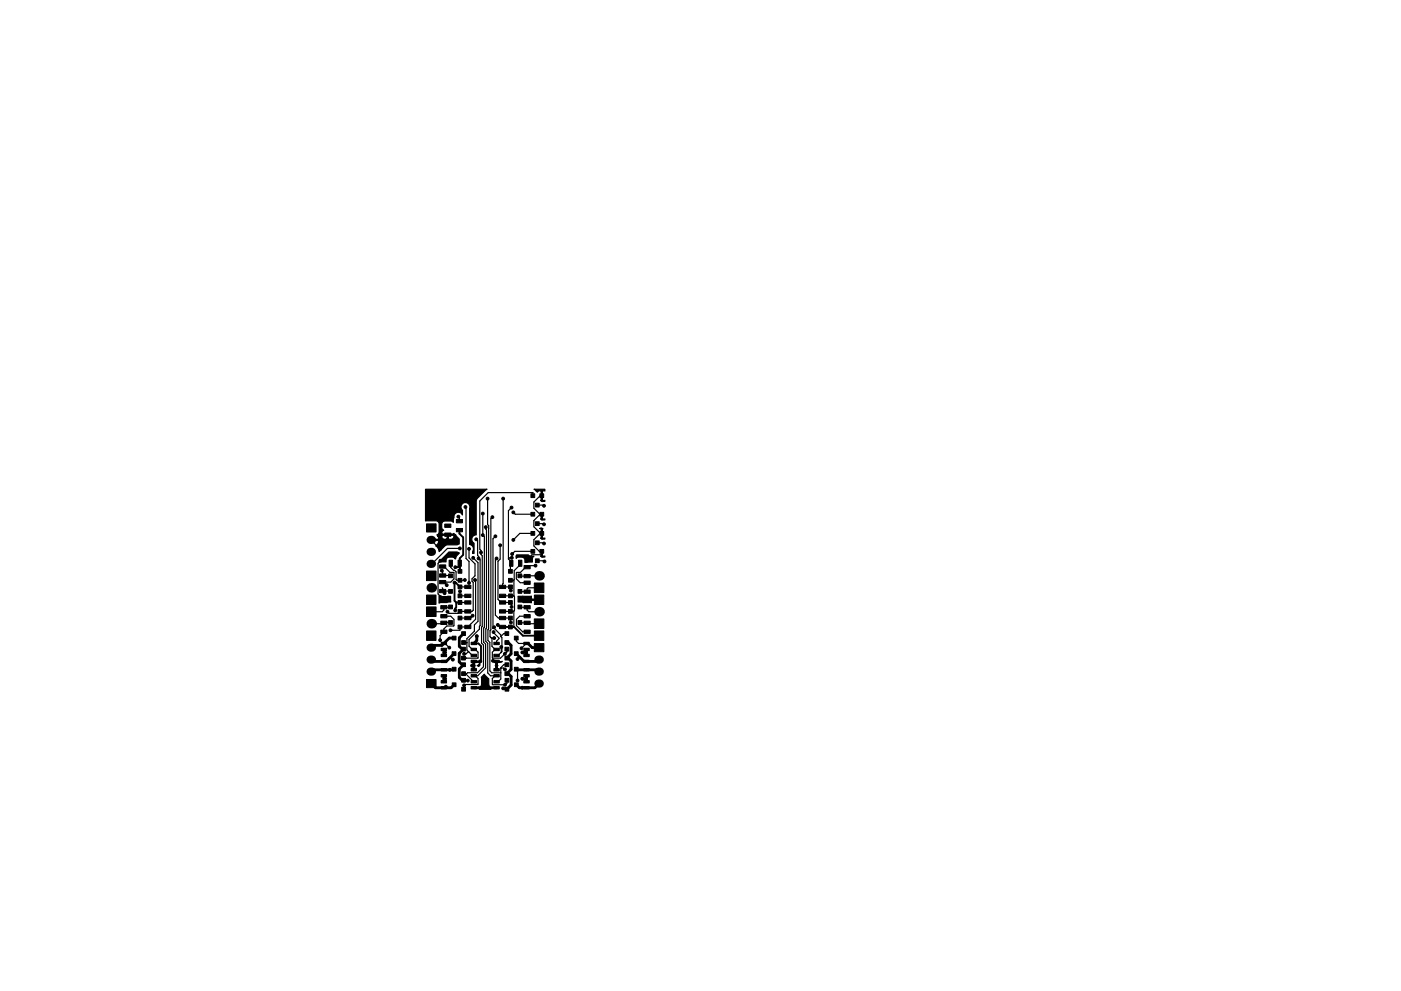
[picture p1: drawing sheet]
<svg xmlns="http://www.w3.org/2000/svg" width="297mm" height="210mm" viewBox="0 0 297 210" stroke-linecap="round" stroke-linejoin="round" font-family="sans-serif">
<g fill="#000" stroke="#000" stroke-width=".21">
<path d="M90.4 111.1h2.1v1.8h-2.1zM93.2 119.9h1.3v.7h-1.3zM94.3 113.1h1.3v.7h-1.3zM94.3 111.2h1.3v.7h-1.3zM95.2 118.9h.7v1.3h-.7zM97.1 118.9h.7v1.3h-.7zM96.8 112.1h1.3v.7h-1.3zM96.8 110.2h1.3v.7h-1.3zM108 118.9h.7v1.3h-.7zM109.9 118.9h.7v1.3h-.7zM111.1 120h1.3v.7h-1.3zM112.6 108.7h.8v.8h-.8z"/>
<path d="M112.6 104.8h.8v.8h-.8zM112.6 112.8h.8v.8h-.8zM112.6 116.6h.8v.8h-.8zM113.5 110.7h.8v.8h-.8zM113.5 106.8h.8v.8h-.8zM113.5 114.8h.8v.8h-.8zM113.5 118.6h.8v.8h-.8zM114.5 108.7h.8v.8h-.8zM114.5 104.8h.8v.8h-.8zM114.5 112.8h.8v.8h-.8zM114.5 116.6h.8v.8h-.8zM90.4 121.2h2.1v2h-2.1z"/>
<path d="M90.4 128.8h2.1v2h-2.1zM90.4 133.9h2v2h-2zM90.4 126.2h2v2h-2zM93.2 121.8h1.3v.7h-1.3zM93.2 123.2h1.3v.7h-1.3zM93.2 125.1h1.3v.7h-1.3zM93.5 136.3h1.2v.5h-1.2zM93.5 137.5h1.2v.5h-1.2zM93.5 138.8h1.2v.5h-1.2zM93.5 130.4h1.3v.7h-1.3zM93.5 128.5h1.3v.7h-1.3zM93.5 133.7h1.3v.7h-1.3z"/>
<path d="M93.5 131.8h1.3v.7h-1.3zM95.1 128.4h.8v.8h-.8zM95.1 131.7h.8v.8h-.8zM95.1 121.8h.8v.8h-.8zM95.1 125.1h.8v.8h-.8zM95.9 138.3h.8v.8h-.8zM95.9 135h.8v.8h-.8zM97.1 127.4h.8v.8h-.8zM97.1 129.3h.8v.8h-.8zM97.1 130.7h.8v.8h-.8zM97.1 132.6h.8v.8h-.8zM97.1 120.8h.8v.8h-.8z"/>
<path d="M97.1 122.7h.8v.8h-.8zM97.1 124.1h.8v.8h-.8zM97.1 126h.8v.8h-.8zM97.9 137.3h.8v.8h-.8zM97.9 139.2h.8v.8h-.8zM97.9 134h.8v.8h-.8zM97.9 135.9h.8v.8h-.8zM98.5 127.5h1.3v.7h-1.3zM98.5 129.4h1.3v.7h-1.3zM98.5 130.8h1.3v.7h-1.3zM98.5 132.7h1.3v.7h-1.3zM98.5 124.2h1.3v.7h-1.3z"/>
<path d="M98.5 126.1h1.3v.7h-1.3zM99.9 138.8h1.1v.5h-1.1zM99.9 137.5h1.1v.5h-1.1zM99.9 136.3h1.1v.5h-1.1zM104.7 136.3h1.2v.5h-1.2zM104.7 137.5h1.2v.5h-1.2zM104.7 138.8h1.2v.5h-1.2zM105.9 126.1h1.3v.7h-1.3zM105.9 124.2h1.3v.7h-1.3zM105.9 132.7h1.3v.7h-1.3zM105.9 130.8h1.3v.7h-1.3zM105.9 129.4h1.3v.7h-1.3z"/>
<path d="M105.9 127.5h1.3v.7h-1.3zM107.1 135.9h.8v.8h-.8zM107.1 134h.8v.8h-.8zM107.1 137.3h.8v.8h-.8zM107.8 122.7h.8v.8h-.8zM107.8 120.8h.8v.8h-.8zM107.8 132.6h.8v.8h-.8zM107.8 130.7h.8v.8h-.8zM107.8 129.3h.8v.8h-.8zM107.8 127.4h.8v.8h-.8zM107.8 126h.8v.8h-.8zM107.8 124.1h.8v.8h-.8z"/>
<path d="M109.1 135h.8v.8h-.8zM109.1 138.3h.8v.8h-.8zM109.8 121.8h.8v.8h-.8zM109.8 131.7h.8v.8h-.8zM109.8 128.4h.8v.8h-.8zM109.8 125.1h.8v.8h-.8zM111.1 138.8h1.1v.5h-1.1zM111.1 137.5h1.1v.5h-1.1zM111.1 136.3h1.1v.5h-1.1zM111.1 123.3h1.3v.7h-1.3zM111.1 125.2h1.3v.7h-1.3zM111.1 121.9h1.3v.7h-1.3z"/>
<path d="M111.1 133.7h1.3v.7h-1.3zM111.1 131.8h1.3v.7h-1.3zM111.1 130.4h1.3v.7h-1.3zM111.1 128.5h1.3v.7h-1.3zM113.3 136.5h2v1.8h-2zM113.3 126.2h2v2h-2zM113.3 133.9h2v2h-2zM113.3 123.7h2v2h-2zM113.3 131.3h2v2h-2zM90.4 144.2h2.1v1.7h-2.1zM93.5 140.1h1.2v.5h-1.2zM93.5 141.9h1.2v.5h-1.2z"/>
<path d="M93.5 143.1h1.2v.5h-1.2zM93.5 144.4h1.2v.5h-1.2zM93.5 145.7h1.2v.5h-1.2zM95.9 144.9h.8v.8h-.8zM95.9 141.6h.8v.8h-.8zM97.9 143.9h.8v.8h-.8zM97.9 145.8h.8v.8h-.8zM97.9 140.6h.8v.8h-.8zM97.9 142.5h.8v.8h-.8zM99.9 140.1h1.1v.5h-1.1zM99.9 145.7h1.1v.5h-1.1zM99.9 144.4h1.1v.5h-1.1z"/>
<path d="M99.9 143.1h1.1v.5h-1.1zM99.9 141.9h1.1v.5h-1.1zM104.7 141.9h1.2v.5h-1.2zM104.7 143.1h1.2v.5h-1.2zM104.7 144.4h1.2v.5h-1.2zM104.7 145.7h1.2v.5h-1.2zM104.7 140.1h1.2v.5h-1.2zM107.1 142.5h.8v.8h-.8zM107.1 140.6h.8v.8h-.8zM107.1 139.2h.8v.8h-.8zM107.1 145.8h.8v.8h-.8zM107.1 143.9h.8v.8h-.8z"/>
<path d="M109.1 141.6h.8v.8h-.8zM109.1 144.9h.8v.8h-.8zM111.1 145.7h1.1v.5h-1.1zM111.1 144.4h1.1v.5h-1.1zM111.1 143.1h1.1v.5h-1.1zM111.1 141.9h1.1v.5h-1.1zM111.1 140.1h1.1v.5h-1.1z"/>
<circle cx="93.3" cy="116.5" r=".3"/>
<circle cx="93.4" cy="119" r=".3"/>
<circle cx="97.2" cy="109.6" r=".3"/>
<circle cx="97.5" cy="116.4" r=".3"/>
<circle cx="98.7" cy="107.6" r=".3"/>
<circle cx="99.4" cy="116.5" r=".3"/>
<circle cx="100.3" cy="118.4" r=".3"/>
<circle cx="101" cy="114.4" r=".3"/>
<circle cx="101.5" cy="118.5" r=".3"/>
<circle cx="102" cy="117.2" r=".3"/>
<circle cx="102.4" cy="113.5" r=".3"/>
<circle cx="102.4" cy="109" r=".3"/>
<circle cx="103" cy="111.8" r=".3"/>
<circle cx="103.4" cy="105.8" r=".3"/>
<circle cx="104.4" cy="109.7" r=".3"/>
<circle cx="105" cy="113.8" r=".3"/>
<circle cx="105.3" cy="118.5" r=".3"/>
<circle cx="106" cy="115.7" r=".3"/>
<circle cx="106.7" cy="105.8" r=".3"/>
<circle cx="108.5" cy="107.7" r=".3"/>
<circle cx="108.5" cy="118.3" r=".3"/>
<circle cx="108.6" cy="117.5" r=".3"/>
<circle cx="108.8" cy="108.7" r=".3"/>
<circle cx="108.8" cy="114.5" r=".3"/>
<circle cx="111.9" cy="118.6" r=".3"/>
<circle cx="115.3" cy="107.3" r=".3"/>
<circle cx="115.3" cy="111.2" r=".3"/>
<circle cx="115.3" cy="115.3" r=".3"/>
<circle cx="115.4" cy="119.1" r=".3"/>
<circle cx="93.3" cy="135.8" r=".3"/>
<circle cx="93.7" cy="121.1" r=".3"/>
<circle cx="94.3" cy="125.9" r=".3"/>
<circle cx="94.4" cy="138.4" r=".3"/>
<circle cx="94.7" cy="124.1" r=".3"/>
<circle cx="94.9" cy="129.8" r=".3"/>
<circle cx="94.9" cy="126.9" r=".3"/>
<circle cx="95.3" cy="137.4" r=".3"/>
<circle cx="95.5" cy="133.7" r=".3"/>
<circle cx="96" cy="139.9" r=".3"/>
<circle cx="96.4" cy="123.6" r=".3"/>
<circle cx="96.5" cy="129.5" r=".3"/>
<circle cx="96.5" cy="120.3" r=".3"/>
<circle cx="97.5" cy="125.5" r=".3"/>
<circle cx="98.3" cy="139.6" r=".3"/>
<circle cx="98.4" cy="138.7" r=".3"/>
<circle cx="98.6" cy="123.1" r=".3"/>
<circle cx="99.4" cy="123.7" r=".3"/>
<circle cx="100.2" cy="130.6" r=".3"/>
<circle cx="100.7" cy="123.1" r=".3"/>
<circle cx="101.1" cy="135" r=".3"/>
<circle cx="104.6" cy="134.1" r=".3"/>
<circle cx="104.8" cy="133.1" r=".3"/>
<circle cx="104.8" cy="135.4" r=".3"/>
<circle cx="105.5" cy="132.6" r=".3"/>
<circle cx="106.3" cy="137.3" r=".3"/>
<circle cx="107" cy="138.7" r=".3"/>
<circle cx="108.3" cy="125.3" r=".3"/>
<circle cx="108.3" cy="132.1" r=".3"/>
<circle cx="108.5" cy="128.8" r=".3"/>
<circle cx="109.7" cy="139.8" r=".3"/>
<circle cx="110.6" cy="137.5" r=".3"/>
<circle cx="110.7" cy="138.4" r=".3"/>
<circle cx="113.5" cy="120" r=".3"/>
<circle cx="94.4" cy="144" r=".3"/>
<circle cx="94.5" cy="145.7" r=".3"/>
<circle cx="95.4" cy="142.1" r=".3"/>
<circle cx="98.3" cy="142.9" r=".3"/>
<circle cx="98.4" cy="145.4" r=".3"/>
<circle cx="99.2" cy="144.4" r=".3"/>
<circle cx="100.1" cy="141.2" r=".3"/>
<circle cx="101.8" cy="140.3" r=".3"/>
<circle cx="102.5" cy="144.9" r=".3"/>
<circle cx="104.5" cy="140.2" r=".3"/>
<circle cx="106.7" cy="146" r=".3"/>
<circle cx="107.1" cy="142" r=".3"/>
<circle cx="107.1" cy="145.3" r=".3"/>
<circle cx="109.7" cy="144.4" r=".3"/>
<circle cx="110.7" cy="145.9" r=".3"/>
<circle cx="110.7" cy="144" r=".3"/>
</g>
<path d="M91.3 114.5h.3M91.3 117.1h.3M91.3 119.6h.3M91.3 139.9h.3M91.3 137.4h.3M114.1 139.9h.4M91.3 142.5h.3M114.1 142.5h.4M114.1 145h.4" fill="none" stroke="#000" stroke-width="1.7"/>
<g fill="#000">
<circle cx="91.4" cy="124.7" r="1.02"/>
<circle cx="91.4" cy="132.3" r="1.02"/>
<circle cx="114.3" cy="122.2" r="1.02"/>
<circle cx="114.3" cy="129.8" r="1.02"/>
</g>
<g fill="none" stroke="#000" stroke-width=".25">
<path d="M93.4 119l-.5 .5v6.5l.5 .6h1.2l.3 .3M94.9 113.4v.6l-.5 .5h-3l1.9 2M95.6 119.5v.9l1.1 .9v1.6l.2 .2h1.7M97.2 109.6l.2 .2v.8M97.5 119.5v1.7M97.5 116.4h-2.6l-3.5 3.2M98.7 107.6l.1 .1v10.8l.6 .6v4.6M99.4 116.5v1.9l1.3 1.2v2.6l-.6 .6v.5l.2 .3v5.9l-.2 .2h-2.6l-.4 .4h-1.9l-.3-.3M100.3 118.4l1 1v12.4l-.7 .8v1.3l-1.6 1.6v2.4l1.1 1.2h.4M101 114.4l.3 .3v3.2l.2 .2v.4l.3 .3v13.9l-.2 .2v.6l-2.2 2.2v1.4l.7 .7h.7l.6 .6v1.2h-3.1M102.4 109v4.5l.3 .4v19.2l-.2 .1v3.1l.5 .4v5l-1.7 1.7h-.8M103 111.8v.5l.1 .1v20.9l-.1 .1v2.7l.4 .4v6.3l.6 .6h1.3"/>
<path d="M103.4 105.8v5.5l.2 .2v22l-.2 .1v2.3l.5 .4v6l.4 .4h1.9M104.4 109.7l-.3 .3v23.6l-.2 .2v1.3l.4 .4v1.6l.7 .7M105 113.8l-.5 .5v19M105.3 118.5l-.3 .2v11.8l.7 .6h2.5v1M106 115.7v2.9l-.4 .5v8l.7 .7h1.9l.3 .3v.7M106.7 105.8v18l-.1 .7h1.6l.1 .8M107.8 118.6l.6 .6-.2 .5v1.5M107.8 118.6h.1M108.5 107.7l-.7 .7v10.2M108.5 118.3h-.4l-.3 .3M108.8 108.7l.4 .4h3.8M110.3 119.5v.3l-1.3 1.3v1.9l-.1 .1"/>
<path d="M113 104.5h-9.5l-1.8 1.8v10.2l.3 .3v.8l.2 .3v15l-.1 .2v3.3l.4 .5v4.6l-1.3 1.2h-2.1l-.2 .2h-.6M113 104.5h.1M113 113.2h-2.8l-1.4 1.3M113 117h-3.9l-.5 .5M113 104.5v.7M113.9 111.1h1.3l.1 .1M113.9 107.2h1.3l.1 .1M113.9 115.2h1.3l.1 .1M113.9 119h1.4l.1 .1M114.5 109.1l-1.3 1.3v1.4l1.4 1.4M114.9 113.2h-.4l-1.3 1.3v1.3l1.1 1.2h.6v.6l-2.1 .1-.9 .9M114.9 105.2h-.4l-1.3 1.3v1.3l1.3 1.3h.4"/>
<path d="M93.7 121.1l.2 .2v.8M93.8 124.7l.1 .7M93.9 120.2h.3l1.2 1.2 .8 .1v1.3l-.6 .7h-1.7M93.9 122.1l1.6 .1M93.9 122.1l-.1 .1M93.9 125.4l.4 .4M93.9 125.4l1.6 .1M94.1 123.5l.6 .6M94.1 130.7h1.5l.6 .7v1.3l-1.5 .1-.6 .6v.6l-.8 .8v1M94.1 138.4h.3M94.1 136.5h.3l.8 .9M94.3 125.8v.1"/>
<path d="M95.2 139.7l.5-.1 .3 .3M95.5 128.8h-1.4v.6l-.3 .4h-2.4M95.5 132.1h-1.3l-.3 .2h-2.5M97.5 124.5h1.7M97.5 127.8h1.7M97.5 125.5v.9h1.7M97.5 131.1h1.7M97.5 125.5h.1M98.3 136.3h.7M98.9 139.6h.1M98.9 136.3l.1 .1M99.4 138.3l-.6 .4h-.4"/>
<path d="M100.7 123.1l.1 .1v8.2l-1.6 1.6h-1.7v.7h-2M104.2 135.4h.6M104.5 133.3h.3l1.4 1.4v.4M104.6 134.1l1.2 1.3-.5 .6v.5M104.8 133.1h.1M104.8 133.1l-.3 .2M105 137.8h.3M106.2 135.1l.2 .2v2.9l-.8 .9h-.3M106.3 137.3v1.1M106.6 126.4h2.3M107.5 134.4h-.7l-.6 .7M107.5 137.7v.6l-1.4 1.3h-1.6l-.1-1.2 .6-.6"/>
<path d="M108.2 123.1h.7M108.9 123.1v3.3M108.9 126.4l.2 .2v2.9l-.2 .2h-2.3M108.9 129.6v3.3l-.7 .1M109.5 135.4v.6l.4 .5h1.7M110.2 128.8h1.6v.6l.3 .4h2.2M110.2 122.2h4.1M110.2 139.4l-.5 .4M110.2 132.1h1.6l.1 .2h2.4M111.6 136.5l-1 1M111.8 130.7h-1.6l-.7 .7v1.3l1.3 1.3h1M113.5 120h-1.4l-.3 .3h-.3l-1.2 1.1-.8 .1v1.3l.8 .8h1.5"/>
<path d="M114.3 124.7h-2.3l-.2 .2v.6h-1.6M94.1 144h.3M98.3 144.3l.9 .1M98.7 142.9l1.7 1.7M100.3 141.2l.2 .1M100.4 144.6h.1M100.5 140.2v.1M100.8 143.4l.6 .6v1.2h-2.8l-.3 .4v.6M105 143.4l-.6 .6v1.2l.1 .1h2.7l.3-.3v-.7M106.2 141.9l.6-.2 .3 .3M106.7 146l.2 .2h.6M107.5 141h-.7l-.6 .7v2.4l-.6 .5h-.3"/>
<path d="M109.5 142l.2 .3v2.1"/>
</g>
<path d="M97.4 112.5v.7l.8 .8v3.7l-.7 .8v1M96.5 120.3h.9l.1 .9M96.7 127.8v1.1l-.2 .2v.4M96.7 127.8h.8M97.5 124.5l-.9-.9h-.2v3.9l.3 .3M100.2 130.6l-.5 .5h-.5M100.5 136.5h.9l.6 .6v3.1l-.1 .1h-1.4M105.5 132.6l.5 .4h3l1.9 1.9h3.4M104.5 140.2l.8 .1" fill="none" stroke="#000" stroke-width=".4"/>
<g fill="none" stroke="#000" stroke-width=".6">
<path d="M94.1 137.8v1.3M96.3 138.7l-1.7 1.6h-2.8l-.4-.4M96.3 135.4h-1.1l-1.5 1.5h-1.8l-.5 .5M98.3 134.4l-.9 .9v1.8l.6 .6h.3l-.9 .9v1.8l.6 .6h.3l-.9 .9v1.8l.6 .6h.3M101.1 135v.9l-.6 .6M107.5 136.3h.3l.6 .6v1.8l-.9 .9h.3l.6 .6v1.8l-.9 .9h.3l.6 .6v1.8l-.9 .9M109.5 138.7l1.6 1.6h2.8l.4-.4M110.7 138.4h.9M111.6 137.8v1.3M111.6 136.5h.4l.8 .9h1.5M91.4 145l.9 .9h3.3l.7-.6M94.1 143.4v1.2"/>
<path d="M96.3 142a15.1 15.1 0 0 1-4.5 .1l-.4 .4M100.1 141.2h.2M100.5 145.9h4.8M100.5 140.3v1.8M102.5 144.9l.4 .4v.6M105.3 140.3v1.8M109.5 142l.1 .1h4.3l.4 .4M110.7 144h.9M111.6 143.4v1.2M114.3 145l-.9 .9h-3.3l-.6-.6"/>
</g>
<g fill="#000" stroke="#000" stroke-width=".25">
<path d="M93.1 119.2l2.1-2.1h1.7l.5 .2-.7 .8-.2 .5-.1-.2a1.3 1.3 0 0 0-1.8 .2v.6zM90.2 103.8h13.1l-2.3 2.2v7.5a.93 .93 0 0 0-1 .7 .93 .93 0 0 0 .5 1v2.2h-.3v-.4a.94 .94 0 0 0-.6-1.5v-7.6a.94 .94 0 0 0-1.2-1.3 .94 .94 0 0 0-.4 1.7v1a.94 .94 0 0 0-1.1-.6 .94 .94 0 0 0-.6 1.1l-.2 1-.5-.3h-1.3a.65 .65 0 0 0-.7 .7l.1 .9 .4 .4-.2 .1a.45 .45 0 0 0-.1 .7h2.3l.1-.1 1.2 1.2v1l-.5 .2-2.3 .1-1.5 1.3-.1-.5-.6-.7 .4-.3 .2-.6-.1-.2h-1.6v-.3h1.6l.1-.2-.2-.5h.9a.63 .63 0 0 0 .5 .7h.5l.1-.1v-.7h.3v.7l.1 .1h.5a.52 .52 0 0 0 .4-.8h-2.3l-.1 .1h-.9l-.2-.2 .5-.4v-2a.65 .65 0 0 0-.6-.6h-2.3zM109.5 117.7h2.5l.3 .3h.9l-.3 .3v.9l-1.6 .1a.88 .88 0 0 0-.4-1l-1-.1-.5 .3zM114.4 112.1l.3-.1 .4 .2-.1 .1v1.7l.2 .2h.3v.2h-.7l-.2-.2 .1-.2v-1.7zM114.7 116.8h.3v1.1l.2 .1h.3v.2h-.7l-.2-.2 .1-.1zM114.7 109h.3v1l.2 .1h.3v.2h-.7l-.2-.2 .1-.1zM113.2 103.8h2.3v.4l-.3-.1-.2 .2v1.7l.2 .2 .3-.1v.3h-.7l-.2-.2 .1-.2v-1.7a.5 .5 0 0 0-.8 .1zM91.3 134.7h.3v.3h-.3zM93.1 126.4h.4a.92 .92 0 0 0 1.5 .1h.5l.1 1.2-2.5 .3zM100.3 136.4h.3v.3l-.3-.1zM105.2 136.4h.2v.3l-.3-.1zM109.8 126.5h2.9v.5l.1 .1h1.6v.3h-1.6l-.1 .5-2.9-.2z"/>
<path d="M100.3 140.4h1l.4-.2v1l-.2 .2-.3-.2 .4-.3 .1-.3-.2-.1h-.9v.6l.1 .1-.1 .2v.6h-.3v-.6l-.1-.2 .1-.1zM102.7 143l.9 1v1.2l.2 .5 .4 .3h1.2h-1.2l-.1 .2h-2.4l-.2-.2h-1.2l1.3-.1 .3-.2a2.43 2.43 0 0 0 .2-2zM105.1 140.4l1.4-.1-.2 .2h-.9v.6l.2 .1-.2 .2v.6h-.3l.1-.6-.2-.2 .2-.1z"/>
</g>
</svg>
